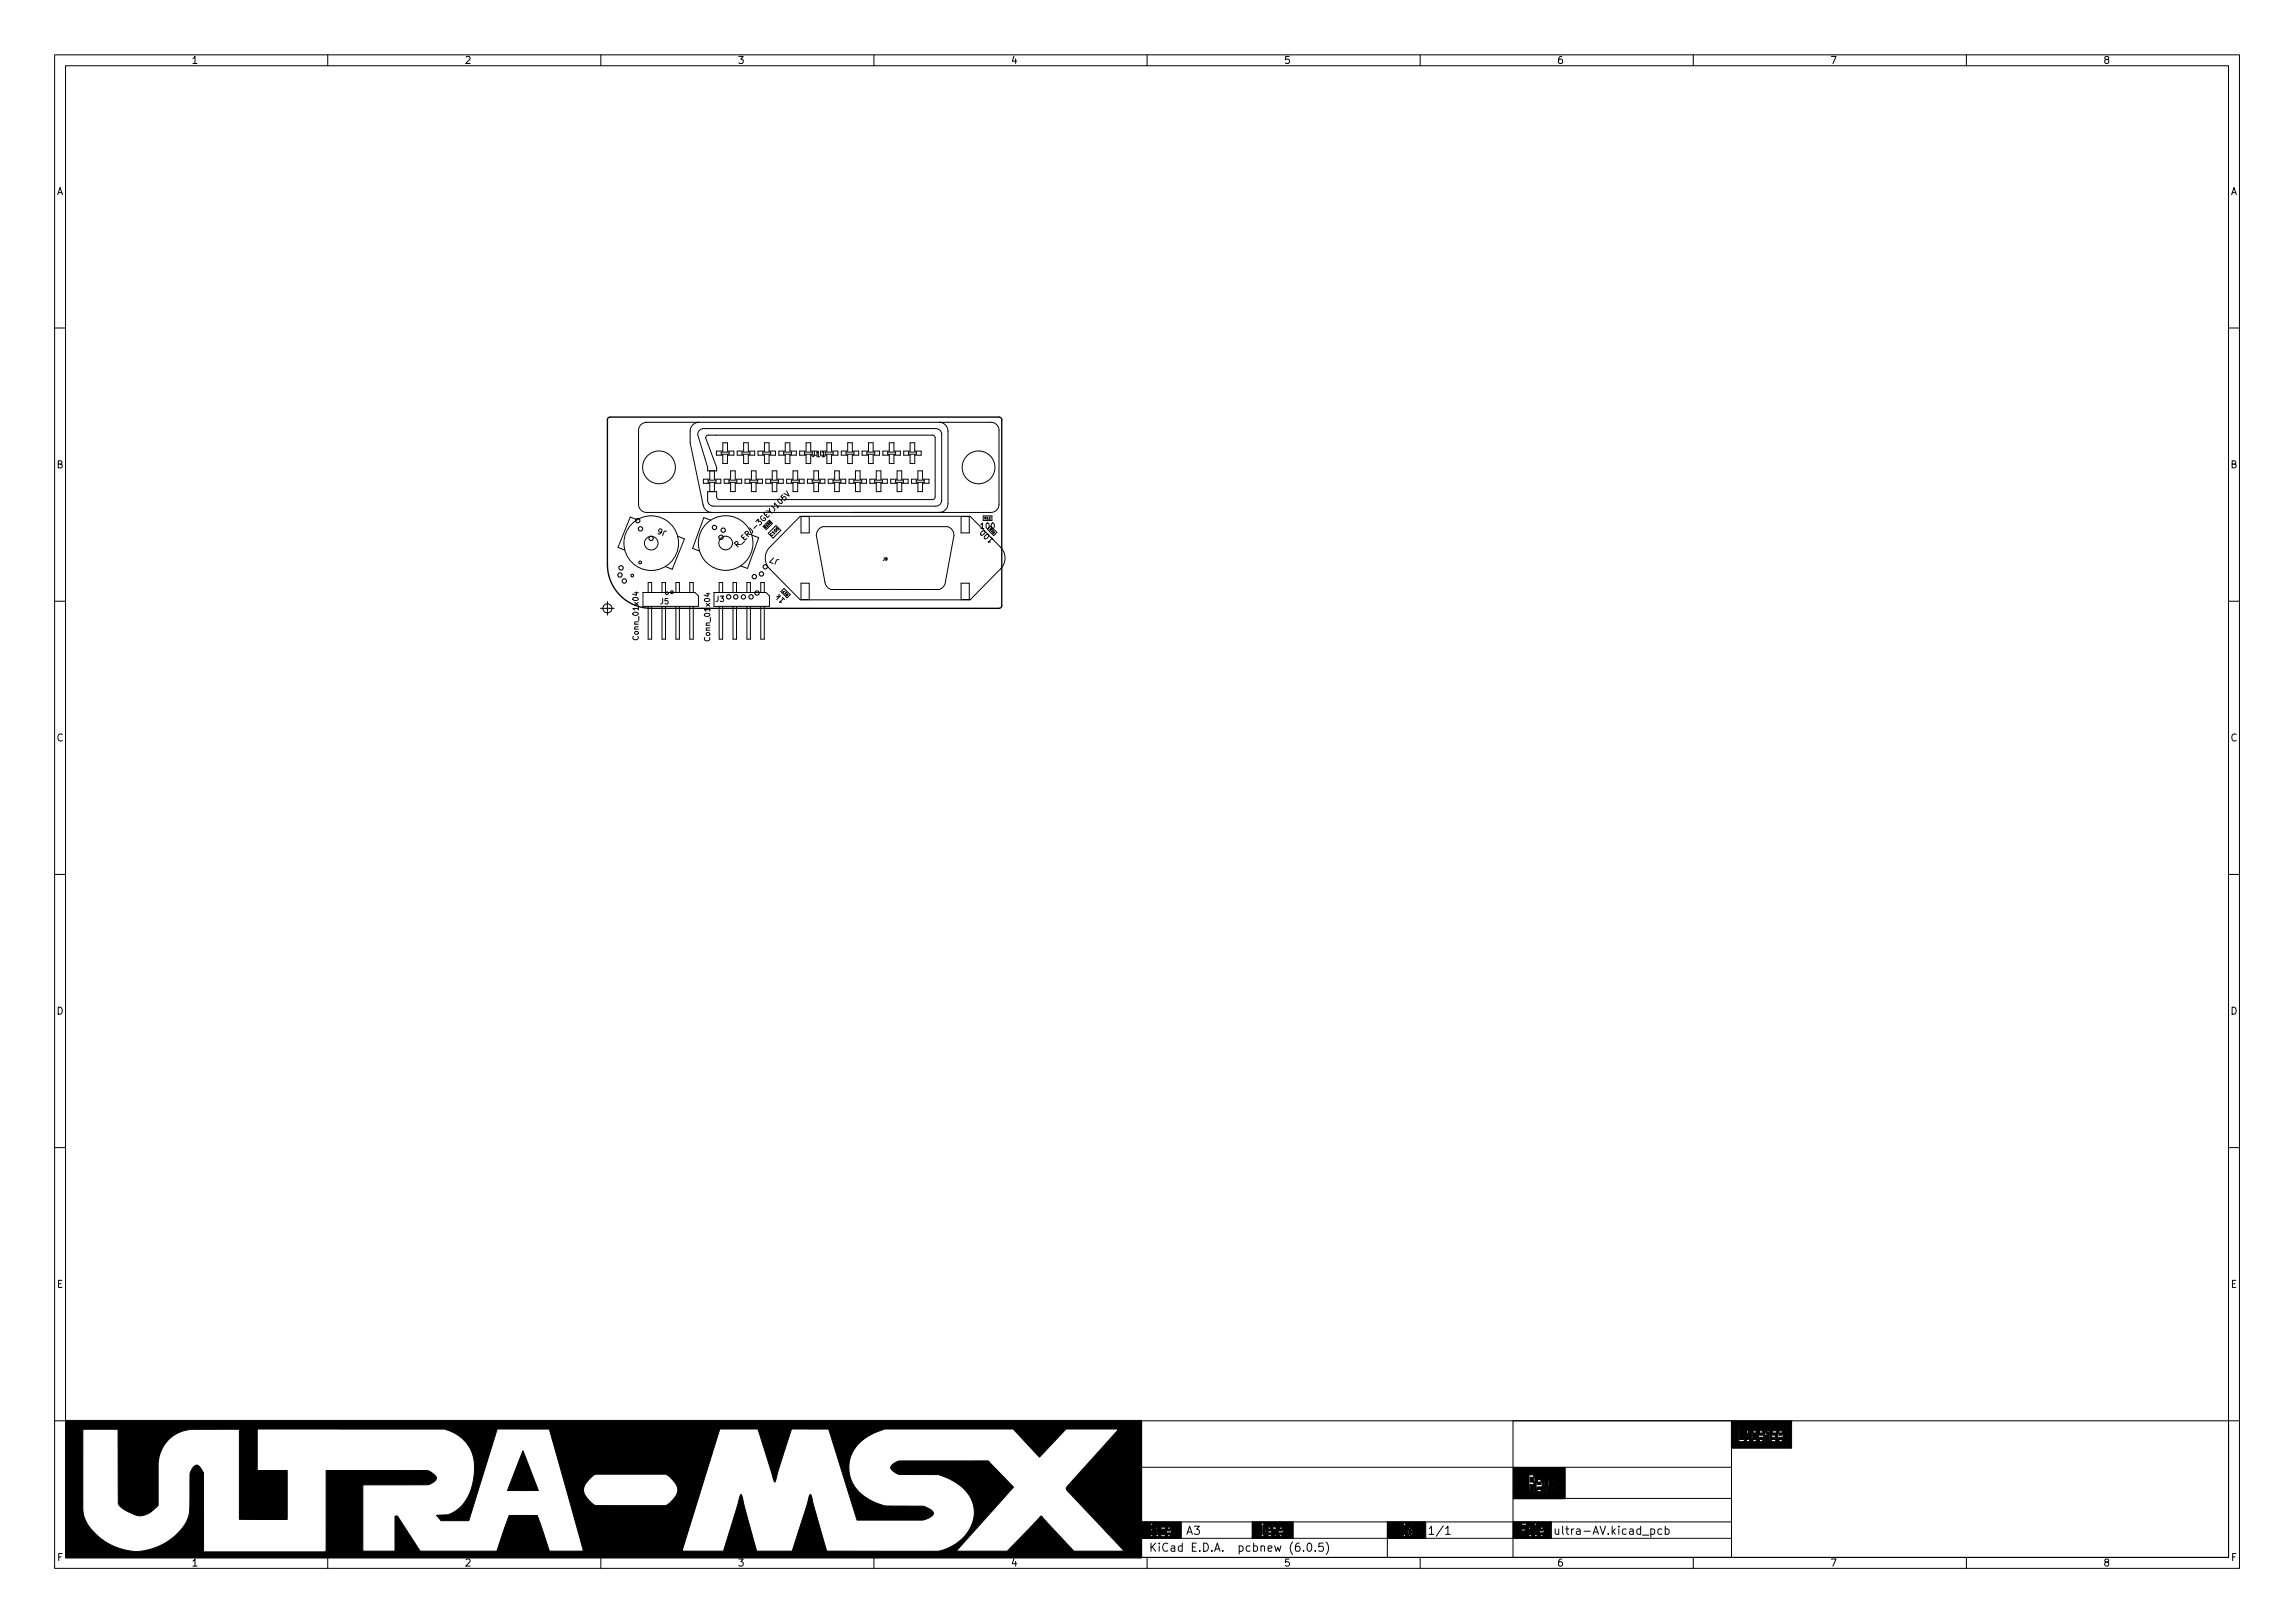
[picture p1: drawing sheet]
<svg xmlns="http://www.w3.org/2000/svg" width="420mm" height="297mm" viewBox="0 0 420 297" stroke-linecap="round" stroke-linejoin="round" font-family="sans-serif">
<defs><g id="words">
<g font-size="2.1">
<text x="261.3" y="280.9">1/1</text>
<text x="284.3" y="280.9">ultra-AV.kicad_pcb</text>
<text x="210.3" y="284">KiCad E.D.A. pcbnew (6.0.5)</text>
</g>
<g font-size="1.8">
<text x="35" y="11.7">1</text>
<text x="85" y="11.7">2</text>
<text x="135" y="11.7">3</text>
<text x="185" y="11.7">4</text>
<text x="235" y="11.7">5</text>
<text x="285" y="11.7">6</text>
<text x="335" y="11.7">7</text>
<text x="385" y="11.7">8</text>
<text x="10.3" y="35.7">A</text>
<text x="408.3" y="35.7">A</text>
<text x="10.3" y="85.7">B</text>
<text x="408.3" y="85.7">B</text>
<text x="10.3" y="135.7">C</text>
<text x="408.3" y="135.7">C</text>
<text x="10.3" y="185.7">D</text>
<text x="408.3" y="185.7">D</text>
<text x="10.4" y="235.7">E</text>
<text x="408.4" y="235.7">E</text>
<text x="10.4" y="285.7">F</text>
<text x="35" y="286.7">1</text>
<text x="85" y="286.7">2</text>
<text x="135" y="286.7">3</text>
<text x="185" y="286.7">4</text>
<text x="235" y="286.7">5</text>
<text x="285" y="286.7">6</text>
<text x="335" y="286.7">7</text>
<text x="385" y="286.7">8</text>
<text x="408.4" y="285.7">F</text>
</g>
<g font-size="1.4">
<text x="148.7" y="83.6">J11</text>
<text x="122.1" y="97.2" transform="rotate(-158 122.1 97.2)">J6</text>
<text x="135.4" y="99.9" transform="rotate(-45 135.4 99.9)">R_ERJ-3GEYJ105V</text>
<text x="179.6" y="96.8">100</text>
<text x="181.8" y="98.6" transform="rotate(-135 181.8 98.6)">100</text>
<text x="142.7" y="102.4" transform="rotate(-160 142.7 102.4)">J7</text>
<text x="120.9" y="110.6">J5</text>
<text x="131" y="110.1">J3</text>
<text x="143.7" y="109.8" transform="rotate(-135 143.7 109.8)">1k</text>
<text x="116.9" y="116.8" transform="rotate(-90 116.9 116.8)">Conn_01x04</text>
<text x="130" y="117" transform="rotate(-90 130 117)">Conn_01x04</text>
</g>
<g font-size=".7">
<text x="141.4" y="98.1" transform="rotate(-45 141.4 98.1)">C100</text>
<text x="161.7" y="102.6">J9</text>
</g>
<g font-size=".6">
<text x="180.3" y="95">R12</text>
<text x="140.2" y="96.7" transform="rotate(-45 140.2 96.7)">R100</text>
<text x="182.2" y="97.4" transform="rotate(-135 182.2 97.4)">R16</text>
<text x="144.3" y="108.8" transform="rotate(-135 144.3 108.8)">R17</text>
</g>
</g></defs>
<g fill="none" stroke="#000" stroke-width=".18">
<path d="M10 10h400v277h-400zM12 12h396v273h-396zM60 10v2M110 10v2M160 10v2M210 10v2M260 10v2M310 10v2M360 10v2M10 60h2M117.3 77.7l.5-.3 .6-.1h63a1.5 1.5 0 0 1 1.5 1.5v13.5a1.5 1.5 0 0 1-1.5 1.5h-63a1.5 1.5 0 0 1-1.5-1.5v-13.5l.1-.5zM128 77.3a1.63 1.63 0 0 0-1.6 1.6v2.1l2.3 11.3a1.64 1.64 0 0 0 1.6 1.5"/>
<path d="M128.1 78.8l.7-.4h42.5a1.1 1.1 0 0 1 1.1 1.1v12a1.1 1.1 0 0 1-1.1 1.1h-40.7a1.1 1.1 0 0 1-1.1-1.1v-1.5h1.7v1.1l.5 .3h39.1l.3-.2 .1-.3v-10.8l-.2-.3-.3-.2h-41.1l-.3 .2-.1 .3 2 5.4v.7h-1.7v-.7l-1.8-6zM171.9 77.3a1.63 1.63 0 0 1 1.7 1.6v13.3a1.62 1.62 0 0 1-1.7 1.6M408 60h2M116.6 95.1l-1.2-.5-2.3 5.6 1.3 .5M124.1 98.1l1.2 .5-2.2 5.6-1.3-.5M129.6 87.9h1.5v.4h-1.5zM129.9 86.2v1.5h-1.1v.8h1.1v1.5M130.1 95.2l-1.3-.5-2 5.7 1.3 .4M130.8 86.2v1.5h1.2v.8h-1.2v1.5M132 82.7h1.5v.4h-1.5zM132.3 81h.9v1.6h1.2v.7h-1.2v1.5h-.9v-1.5h-1.1v-.7h1.1zM133.5 87.9h1.4v.4h-1.4z"/>
<path d="M133.8 86.2h.8v1.5h1.2v.8h-1.2v1.5h-.8v-1.5h-1.2v-.8h1.2zM135.8 82.7h1.5v.4h-1.5zM136.1 81h.9v1.6h1.2v.7h-1.2v1.5h-.9v-1.5h-1.1v-.7h1.1zM137.3 87.9h1.4v.4h-1.4zM137.6 90v-1.5h-1.2v-.8h1.2v-1.5h.8v1.5h1.2v.8h-1.2v1.5M138.9 98.4l-2 5.6-1.3-.4M139.6 82.7h1.5v.4h-1.5zM139.9 81h.9v1.6h1.2v.7h-1.2v1.5h-.9v-1.5h-1.1v-.7h1.1zM141.1 87.9h1.4v.4h-1.4zM141.4 90v-1.5h-1.2v-.8h1.2v-1.5h.8v1.5h1.2v.8h-1.2v1.5M143.5 82.7h1.4v.4h-1.4zM143.8 81h.8v1.6h1.2v.7h-1.2v1.5h-.8v-1.5h-1.2v-.7h1.2z"/>
<path d="M144.9 87.9h1.4v.4h-1.4zM145.2 86.2h.8v1.5h1.2v.8h-1.2v1.5h-.8v-1.5h-1.2v-.8h1.2zM146.5 94.5h31.1l5.6 5.7a2.8 2.8 0 0 1 0 3.9l-5.6 5.7h-31l-5.7-5.7a2.8 2.8 0 0 1 0-3.9zM146.6 94.5h1.6v3h-1.6zM148.4 82.6v-1.6h-.8v1.6h-1.2v.7h1.2v1.5h.8v-1.5M148.7 87.9h1.4v.4h-1.4zM148.7 82.7h-1.4v.4h1.4M149 86.2h.8v1.5h1.2v.8h-1.2v1.5h-.8v-1.5h-1.2v-.8h1.2zM149.9 96.9l.7-.5 23.1 .1 .7 .7 .2 .8-1.6 8.9-.4 .6-.7 .4h-19.8l-.7-.6-.4-.6-1.5-8.7 .1-.7zM150.2 82.6h1.2v-1.6h.8v1.6h1.2v.7h-1.2v1.5h-.8v-1.5h-1.2M151.1 82.7h1.4v.4h-1.4M152.5 87.9h1.5v.4h-1.5z"/>
<path d="M152.8 86.2h.9v1.5h1.1v.8h-1.1v1.5h-.9v-1.5h-1.2v-.8h1.2zM154.9 82.7h1.4v.4h-1.4zM155.2 81h.8v1.6h1.2v.7h-1.2v1.5h-.8v-1.5h-1.2v-.7h1.2zM156.3 87.9h1.5v.4h-1.5zM156.6 86.2h.9v1.5h1.1v.8h-1.1v1.5h-.9v-1.5h-1.2v-.8h1.2zM158.7 82.7h1.4v.4h-1.4zM159 81h.9v1.6h1.1v.7h-1.1v1.5h-.9v-1.5h-1.2v-.7h1.2zM160.1 87.9h1.5v.4h-1.5zM160.4 86.2h.9v1.5h1.2v.8h-1.2v1.5h-.9v-1.5h-1.1v-.8h1.1zM162.5 82.7h1.5v.4h-1.5zM162.8 81h.9v1.6h1.1v.7h-1.1v1.5h-.9v-1.5h-1.2v-.7h1.2zM163.9 87.9h1.5v.4h-1.5z"/>
<path d="M164.2 86.2h.9v1.5h1.2v.8h-1.2v1.5h-.9v-1.5h-1.1v-.8h1.1zM166.3 82.7h1.5v.4h-1.5zM166.6 81h.9v1.6h1.1v.7h-1.1v1.5h-.9v-1.5h-1.2v-.7h1.2zM167.7 87.9h1.5v.4h-1.5zM168 86.2h.9v1.5h1.2v.8h-1.2v1.5h-.9v-1.5h-1.1v-.8h1.1zM176 94.5h1.4v3h-1.4zM180 94.4h1.6v.8h-1.6zM181.4 96.3l1.1 1.1-.6 .6M10 110h2M109.9 111.3h2.6M111.2 110.1v2.5M117.7 108.4h9.5l.7 .7v1.9h-10.2z"/>
<path d="M118.7 108.4v-1.8h.6v1.8M118.7 111v6h.6v-6M121.2 108.4v-1.8h.6v1.8M121.2 111v6h.6v-6M123.7 108.4v-1.8h.7v1.8M123.7 111v6h.7v-6M126.3 108.4v-1.8h.6v1.8M126.3 111v6h.6v-6M130.7 108.4h9.5l.7 .7v1.9h-10.2zM131.7 108.4v-1.8h.6v1.8M131.7 111v6h.6v-6M134.2 108.4v-1.8h.6v1.8"/>
<path d="M134.2 111v6h.6v-6M136.7 108.4v-1.8h.7v1.8M136.7 111v6h.7v-6M139.3 108.4v-1.8h.6v1.8M139.3 111v6h.6v-6M143 108.3l.5-.6 1.2 1.1-.6 .6M146.6 106.7h1.6v3h-1.6zM176 106.7h1.4v3h-1.4zM408 110h2M10 160h2M408 160h2M10 210h2"/>
<path d="M408 210h2M10 260h2M209 260h108v25h-108zM209 278.5h108M209 268.5h108M218.6 279.3h1l-.5 .6 .4 .1v.7l-.2 .1h-.4l-.3-.1M229.3 278.5v3M254 278.5v6.5M264.7 279.7l.4-.4v1.5M277 260h131v25h-131zM277 274.2h40M302.2 279.9l.4-.1 .3 .3v.4l-.1 .2h-.6"/>
<path d="M304.2 279.9l-.4-.1-.3 .3v.4l.1 .2h.6M304.9 279.9l.4-.1 .3 .3v.4l-.2 .2h-.5M304.9 279.3v1.5M408 260h2M60 285v2M110 285v2M160 285v2M209 281.5h108M210 285v2M217.3 280.8l.5-1.5 .5 1.5M217.4 280.4h.7M238.6 283.8v.1"/>
<path d="M239.5 282.5l.1-.1a.8 .8 0 0 1 .6 .8 .8 .8 0 0 1-.6 .7 1 1 0 0 1-.1-1.4zM240.8 283.8v.1M242.2 282.4h-.7l-.1 .7 .2-.1 .5 .1 .2 .2-.1 .5-.2 .1-.6-.1M242.8 282.2a1.72 1.72 0 0 1 0 2.3M260 285v2M264.7 280.8h.8M310 285v2M360 285v2"/>
<circle cx="119.2" cy="99.4" r="5"/>
<circle cx="119.2" cy="99.4" r="1.25"/>
<circle cx="120.6" cy="85.5" r="3"/>
<circle cx="132.8" cy="99.4" r="5"/>
<circle cx="132.8" cy="99.4" r="1.25"/>
<circle cx="179.1" cy="85.5" r="3"/>
<circle cx="111.2" cy="111.3" r=".83"/>
</g>
<g fill="#000" stroke="#000" stroke-width=".18">
<path d="M95.7 265.5l2.9 7.3h-5.7zM231.2 279.1h.2v.4h.2v1h-.2v.4h-.2zM280.1 270.4h.7v.8h-.7zM281.5 271.2h.6v.5h-.6zM277 268.6h9.5v5.7h-9.5v-1.3h6.2v-.4h1.4v-.5h-.3v.5h-.9v-.5h.3v-.9h.9v-.4h-.3v.4h-.6v-.4h-.3v1.3h-.2v.5h-.2v.4h-.9v-.4h.9v-.5h-.2v.5h-1.3v.4h-.5v-.4h.5v-.5h1.3v-1.3h-.2v1.3h-.3v-.9h-.2v-.4h-.6v.4h-.3v1.4h-.4v.4h-.7v-.4h.7v-.5h-.2v.5h-.5v-.9h.3v.4h.2v-.4h.2v-.5h.2v-.8h-.2v-.5h-.9v3.1h-2.9zM322.1 262.3h.6v.4h-.6zM325.7 262.3h.6v.4h-.6zM317 260h11v5h-11v-1.1h9.3v-.4h1v-.5h-.2v.5h-1.4v.4h-.6v-.4h.6v-.5h.8v-.7h.8v-.4h-.2v.4h-.8v-.4h-.6v.4h-.2v1.2h-.2v-.5h-.2v.5h-.8v.4h-.2v-.9h1v-.3h-.6v-.4h.8v-.4h-.8v.4h-.2v.7h-.2v-.7h-.2v1.6h-.6v-1.2h.2v-.4h.4v-.4h-.4v.4h-.2v-.4h-.2v2h-.4v-.4h-.6v.4h-.6v-.4h.6v-.5h.8v-.7h-.2v-.4h-.6v.4h-.2v1.2h-.2v-.5h-.2v.5h-.6v.4h-.6v-.4h.6v-.8h.8v-.4h-.2v.4h-.6v-.4h.6v-.4h-.6v.4h-.2v1.2h-.6v-1.6h-.4v.4h.2v1.2h-.2v.4h-.4v-.4h-.8v-2h1.6v-.4h-.2v.4h-1.4v-.4h-.2v2.8h-1.3zM12 260h197v25.1h-197v-10h3.2v1.3a5.5 5.5 0 0 0 1.2 3.2 11.6 11.6 0 0 0 8.3 4.4l.7-.1a10.9 10.9 0 0 0 9.1-6.2l.2-1.6 .1-4.3a4.9 4.9 0 0 1 .2-2.7 1.16 1.16 0 0 1 1.2-.9l.5 .5 .6 .9v14.4h22.3l.1-14.9h17a3 3 0 0 1 2.9 .9 .72 .72 0 0 1 .3 .7 .72 .72 0 0 1-.6 .6l-1 .4-11.9 .1v12.1h5.9v-6.4h.5l4.1 6.4h14.1l2.2-6.5h1.1h4.1l2.2 6.5h31.8l3-10 .3-.4 2.8 10.4h6.5l3.2-10.1 .2-.3 .2 .5 2.6 9.6a.27 .27 0 0 0 .1 .3 .27 .27 0 0 0 .4 0h19.9a8.1 8.1 0 0 0 6.8-6.8 7 7 0 0 0-4.6-6.4l-2-.8h-7.2l-.7-.4a1.12 1.12 0 0 1-.8-1.1l.6-.6 .9-.4h16.3l4.6 4.8-10.5 11.7h9.4l5.8-6.1a.38 .38 0 0 1 .5-.3 .38 .38 0 0 1 .3 .4l5.6 6h9.2l-10.2-10.9a.74 .74 0 0 1-.4-.7 .74 .74 0 0 1 .5-.6l8.9-9.9v-.3h-9.4l-4.9 5.2-4.8-5.2h-23.5l-.3 .1a8.9 8.9 0 0 0-6 5.1 6.5 6.5 0 0 0 3.7 7.9l1.7 .7a6.2 6.2 0 0 0 3.1 .3l4.8 .1 1.3 .6a.7 .7 0 0 1 .6 .6 .7 .7 0 0 1-.5 .7l-1.5 .6h-12l-5.2-16.7h-6.8l-3.1 9.7-3-9.7h-7l-6.9 22.4h-18.1l-3.1-11.3h3.1a4.1 4.1 0 0 0 2 2.9l.2 .1h12.9a4.8 4.8 0 0 0 2.2-2.8 4.2 4.2 0 0 0-2-2.9l-.2-.1-13 .1a4.7 4.7 0 0 0-2.1 2.7h-3.1l-3.1-11.1h-9.6l-5.2 16.8h-5.1l-.8-1h.9a3.5 3.5 0 0 0 2.6-.7 9.2 9.2 0 0 0 3.5-7.5 7 7 0 0 0-5.5-7.6h-34.3v7.6h5.5v9h-8.8v-16.5h-9.2a6.6 6.6 0 0 0-5.6 6.1v7.8l-.4 .4a3.7 3.7 0 0 1-5.3 .7l-1-.6-.6-.8-.1-13.6h-6.4v13.5h-3.2zM213.7 279.8h.6v.4h-.6zM208.8 278.5h7.5v3h-7.5v-.3h5.5v-.3h.8v-.4h-.1v.4h-1.3v.3h-.3v-.3h.3v-.4h.7v-.7h.7v-.3h-.1v.3h-.7v-.3h-.6v.3h-.1v1.1h-.8v-.4h.2v-.3h-.2v.3h-.1l-.2 .7h-.4v-.3h-.1v-1.1h1v.4h.2l.2-.7h-.9v.3h-.5v-.3h-.4v.3h.2v1.1h-.2v.3h-.5v-.3h.2v-.7h-.2v.7h-.5v.3h-1.8v-.3h1.8v-.4h-.2v.4h-1.6v-.7h2.3v-.4h-.5v.4h-1.8v-.4h1.8v-.3h.7v-.4h.7v-.3h-.2v.3h-.7v.4h-.5v-.4h.5v-.3h-.5v.3h-.2v.7h-1.6zM232.1 280.5h.5v.4h-.5z"/>
<path d="M234.2 279.8h.5v.4h-.5zM229.3 278.5h7.5v3h-7.5v-.3h2.1v-.3h.7v.3h2.6v-.3h.9v-.4h-.1v.4h-1.3v.3h-.5v-.3h.5v-.4h.7v-.7h.7v-.3h-.1v.3h-.8v-.3h-.5v.3h-.2v1.1h-.1v-.4h-.2v.4h-.4v.3h-.5v-1.4h.3v1.1h.2v-1.1h.4v-.3h-.4v-.7h-.2v.7h-.1v.3h-.4v.4h-.5v.3h-.2v.4h-.3v-.4h.2v-.7h.8v-.3h-.5v.3h-.3l-.2-.7h-.2v-.3h-.5v.3h.2v1.8h-.2v.3h-1.6zM257.9 279.8h.4v.4h.2l-.2 .7h-.4zM254 278.5h7v3h-7v-.3h3.4v-.3h.5v.3h.4v-.3h.2v.3h.1v-.3h.7v-.4h-.1v.4h-.6v-1.1h.7v-.3h-.1v.3h-.6v-1h-.1v1h-.2v-.3h-.4v.3h-.2v1.1h-.5v-1.8h.2v-.3h-.5v.3h.1v1.8h-.1v.3h-2.9zM282 279.8h.5v.4h-.5zM277 278.5h7v3h-7v-.3h5.5v-.3h.9v-.4h-.2v.4h-1.2v.3h-.5v-.3h.5v-.4h.7v-.7h.7v-.3h-.2v.3h-.7v-.3h-.5v.3h-.2v1.1h-.5v-2.1h-.4v.3h.2v1.8h-.2v.3h-.5v-.3h-.2v-1.4h-.3v.3h.1v1.1h-.1v.3h-1.1v-1h.5v-.4h-.5v-.7h1.4v-.3h-.2v.3h-.5v-.3h-.9v2.4h-1.6z"/>
</g>
<g fill="none" stroke="#000" stroke-width=".2">
<circle cx="116.8" cy="95.3" r=".4"/>
<circle cx="117.2" cy="96.8" r=".4"/>
<circle cx="119.2" cy="98.5" r=".4"/>
<circle cx="130.8" cy="96.5" r=".4"/>
<circle cx="132" cy="98.3" r=".4"/>
<circle cx="132.4" cy="97" r=".4"/>
<circle cx="113.5" cy="105.2" r=".4"/>
<circle cx="113.7" cy="103.9" r=".4"/>
<circle cx="114.3" cy="106.3" r=".4"/>
<circle cx="115.7" cy="105.3" r=".25"/>
<circle cx="117.2" cy="102.9" r=".25"/>
<circle cx="122.1" cy="108.6" r=".25"/>
<circle cx="123" cy="108.4" r=".25"/>
<circle cx="133.4" cy="109.2" r=".4"/>
<circle cx="134.7" cy="109.2" r=".4"/>
<circle cx="136.1" cy="109.2" r=".4"/>
<circle cx="137.5" cy="109.2" r=".4"/>
<circle cx="138.1" cy="105.5" r=".4"/>
<circle cx="138.6" cy="108.5" r=".4"/>
<circle cx="139.4" cy="105" r=".4"/>
<circle cx="140.1" cy="103.7" r=".4"/>
</g>
<path d="M111.3 76.5l.4-.2h71.2l.3 .2 .2 .2v34.1l-.3 .5h-63.9a8 8 0 0 1-8-8v-26.5z" fill="none" stroke="#000" stroke-width=".25"/>
<use href="#words"/>
</svg>
